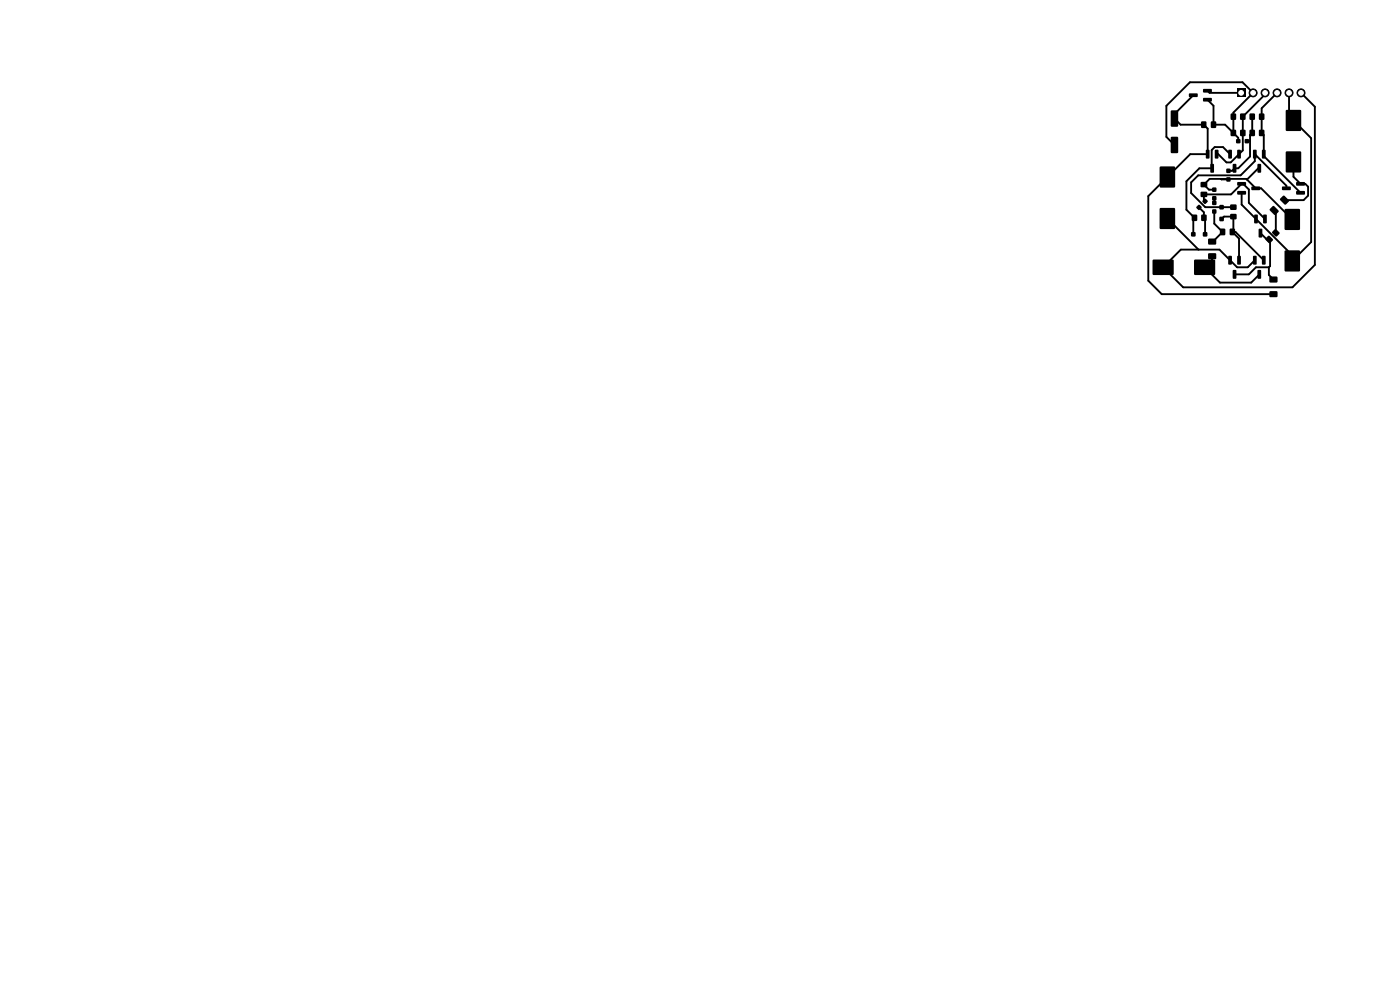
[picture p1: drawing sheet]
<svg xmlns="http://www.w3.org/2000/svg" width="297mm" height="210mm" viewBox="0 0 297 210" stroke-linecap="round" stroke-linejoin="round" font-family="sans-serif">
<g fill="#000">
<path d="M255.3 18.9h1.7l.1 .6-.2 .2-1.6-.1-.1-.1zM262.5 18.9h1.7v1.7h-1.7zM248.4 29.1l1.3-.1 .2 .2 .1 3.1-.2 .2h-1.2l-.2-.2zM248.4 23.5l1.3-.1 .2 .2 .1 3.1-.2 .2h-1.2l-.2-.2zM246.1 35.4h3.1v4.3h-3.1zM252.3 19.9l1.7-.1 .1 .7-.2 .1h-1.6l-.1-.2zM254.9 25.8h1v1.3h-1zM254.8 38.6h1.3v1.1h-1.3zM255.9 31.8h.5l.2 .1v1.6l-.1 .1-.7-.1zM256.9 25.8h1.1v1.3h-1.1zM256.8 34.8h.6l.1 .1 .1 1.6-.2 .1-.6-.1zM255.3 20.8h1.7l.1 .6-.2 .2-1.6-.1-.1-.1z"/>
<path d="M257.8 31.8h.5l.2 .1v1.6l-.1 .1-.7-.1zM260.6 31.8h.6l.1 .1 .1 1.6-.2 .1-.6-.1zM260.2 35.8h.8v.9h-.8zM260.2 37.6h.8v.9h-.8zM261.1 27.6h1.1v1.2h-1.1zM261.1 24.1h1.1v1.3h-1.1zM261.6 34.8h.5l.2 .1v1.6l-.1 .1-.7-.1zM262.5 38.7l1.7-.1 .1 .7-.1 .1h-1.6l-.1-.2zM262.5 31.8h.6l.1 .1 .1 1.6-.2 .1-.6-.1zM263.1 27.6h1.1v1.2h-1.1zM263.1 24.1h1.1v1.3h-1.1zM262.3 29.5h.8v.9h-.8z"/>
<path d="M264.1 29.5h.8v.9h-.8zM265.9 31.8h.5l.2 .1v1.6l-.1 .1-.7-.1zM265.1 27.6h1.1v1.2h-1.1zM265.1 24.1h1.1v1.3h-1.1zM266.8 34.8h.6l.1 .1 .1 1.6-.2 .1-.6-.1zM267.8 31.8h.5l.2 .1v1.6l-.1 .1-.7-.1zM267.1 27.6h1.1v1.2h-1.1zM267.1 24.1h1.1v1.3h-1.1zM272.8 23.4h3.2v4.3h-3.2zM272.8 32.2h3.2v4.3h-3.2zM272 39.6h1.7l.1 .6-.1 .2-1.6-.1-.1-.1zM275 38.7l1.7-.1 .1 .7-.1 .1h-1.6l-.1-.2z"/>
<path d="M244.6 55.1h4.3v3.2h-4.3zM246.1 44.2h3.1v4.3h-3.1zM252.7 49.3h.9v.8h-.9zM253.4 55.1h4.3v3.2h-4.3zM252.9 45.6h1v1.2h-1zM253.8 43.8l.6-.4 .5 .6-.6 .6-.5-.4zM255.2 49.3h.9v.8h-.9zM255.1 42.5l.6-.4 .5 .6-.6 .6-.5-.4zM254.8 40.7h1.3v1.1h-1.3zM254.9 45.6h1v1.2h-1zM256.4 50.7h1.6v1.1h-1.6zM256.4 53.8h1.6v1.1h-1.6z"/>
<path d="M257.2 39.8h.8v.9h-.8zM257.2 41.6h.8v.9h-.8zM257.2 42.6h.8v.9h-.8zM257.2 44.4h.8v.9h-.8zM258.7 46h.9v.9h-.9zM258.7 43.5h.9v.9h-.9zM258.9 48.5h1v1.4h-1zM260.6 54.3h.6l.1 .1 .1 1.6-.2 .1-.6-.1zM261.6 57.3h.5l.2 .1v1.6l-.1 .1-.7-.1zM260.9 48.5h1.1v1.4h-1.1zM261 43.4h1.3v1.1h-1.3zM261 45.4h1.3v1.1h-1.3z"/>
<path d="M262.5 40.6l1.7-.1 .1 .7-.1 .1h-1.6l-.1-.2zM262.5 54.3h.6l.1 .1 .1 1.6-.2 .1-.6-.1zM265.5 39.6h1.7l.1 .6-.1 .2-1.6-.1-.1-.1zM265.9 54.3h.5l.2 .1v1.6l-.1 .1-.7-.1zM266.1 45.6l.6-.1 .1 .1 .1 1.6-.2 .2-.6-.1zM266.8 57.3h.6l.1 .1 .1 1.6-.2 .1-.6-.1zM267.1 48.6l.5-.1 .2 .1v1.6l-.1 .2-.7-.1zM267.8 54.3h.5l.2 .1v1.6l-.1 .1-.7-.1zM268 45.6l.6-.1 .1 .1 .1 1.6-.2 .2-.6-.1zM268.5 50.6l.5-.5 .3-.1 .7 .7v.3l-.5 .5-.3 .1-.7-.7zM269.4 58.7h1.6v1.2h-1.6zM269.4 44.3l.6-.6h.2l1 .9 .1 .3-.7 .6-.2 .1-1-.9z"/>
<path d="M270.4 48.6h.4l.7 .8-.1 .2-.6 .6-.2-.1-.7-.7v-.3zM271.6 42.1l.6-.5 .2-.1 1 .9 .1 .3-.7 .7h-.2l-1-.9zM272.6 44.4h3.1v4.3h-3.1zM272.6 53.2h3.1v4.3h-3.1zM275 40.6l1.7-.1 .1 .7-.1 .1h-1.6l-.1-.2zM269.4 61.8h1.6v1.2h-1.6z"/>
</g>
<g fill="#000" stroke="#000" stroke-width=".21">
<circle cx="265.8" cy="19.7" r=".85"/>
<circle cx="268.4" cy="19.7" r=".85"/>
<circle cx="270.9" cy="19.7" r=".85"/>
<circle cx="273.5" cy="19.7" r=".85"/>
<circle cx="276" cy="19.7" r=".85"/>
</g>
<g fill="none" stroke="#000" stroke-width=".4">
<path d="M256.2 19.3l.4 .4h6.7M268.4 19.7v.3l-4.7 4.8v7.1l-2.6 2.6h-.9l-1.8-1.8h-.3M270.9 19.7l-3.2 3.3v5.2l.4 .5v4.4l7.8 7.8M273.5 19.7v4.9l4.7 4.7v22.1l-4 4v-1.2l-10.8-10.8v-2.5M276 19.7l2.9 2.9v33.6l-4.7 4.8h-23.2l-4.2-4.3 3.7-3.7h8.2l3.8 3.7h2.2l1.5-1.5M253.2 20.2l-4 4v1l1.3 1.3h4.9l.8 .8v5.4h-3.7l-8.9 8.9v18l2.9 2.8h23.7M256.2 21.2l1.2 1.2v4.1h2.5l2.8 2.7v.8M259 38l1.6 .1M261 32.7l-1.5-1.5h-1.8l-.6 .6 .1 3.9h-2.8l-2.7 2.8v6l1.7 1.7-.2 .3v3.2M261.7 28.2v-4.3l4.1-4.2-2.2-2.2h-11.2l-5 5v6.5l1.8 1.8M264.5 30h.7M265.7 24.8v3.4l-.5 .5v4.5l-2.5 2.5h-.8l-.5 .5h-.8"/>
<path d="M267.2 35.7h-.3l-2.4 2.4M272.9 40v-.6l-6.7-6.7v1.5l-3 3h-9l-1.5 1.5v2.3l3 3h6M274.4 34.4v3.1l1.5 1.5h1l.6 .6v1.9l-1 1h-4M247.7 46.4l6.6 6.6M254.4 44l1 1v1.2l.3 .3v3.2M255.6 42.7l-.2-.2v-1.3h5.8l2.2-2.2h.3l1.2 1.2v2.8l3.5 3.5M257.2 54.4v.7l-1.6 1.6 3.2 3.3h6.6l1.8-1.8M257.6 40.2h-1.1l-1.1-1 1.2-1.2h7.8l2 2h1.2l6.6 6.6M257.6 42.1v.9M257.6 44.9v2.5l1.8 1.8-2.1 2.1h-.1M259.2 46.5l.5-.5h2v3l-.3 .2M261.4 49.2h.7l6 6"/>
<path d="M261.4 49.2l1.5 1.4v4.6M267.4 49.5l2 2v5l-.2 .2M269.2 56.7v1.6l1 1M269.2 56.7h-2.8l-1.5 1.5h-3M270.3 44.6l.4 .4v4.4"/>
</g>
<g fill="#fff" stroke="#fff" stroke-width=".21">
<circle cx="276" cy="19.7" r=".5"/>
<circle cx="273.5" cy="19.7" r=".5"/>
<circle cx="270.9" cy="19.7" r=".5"/>
<circle cx="268.4" cy="19.7" r=".5"/>
<circle cx="265.8" cy="19.7" r=".5"/>
<circle cx="263.3" cy="19.7" r=".5"/>
</g>
</svg>
